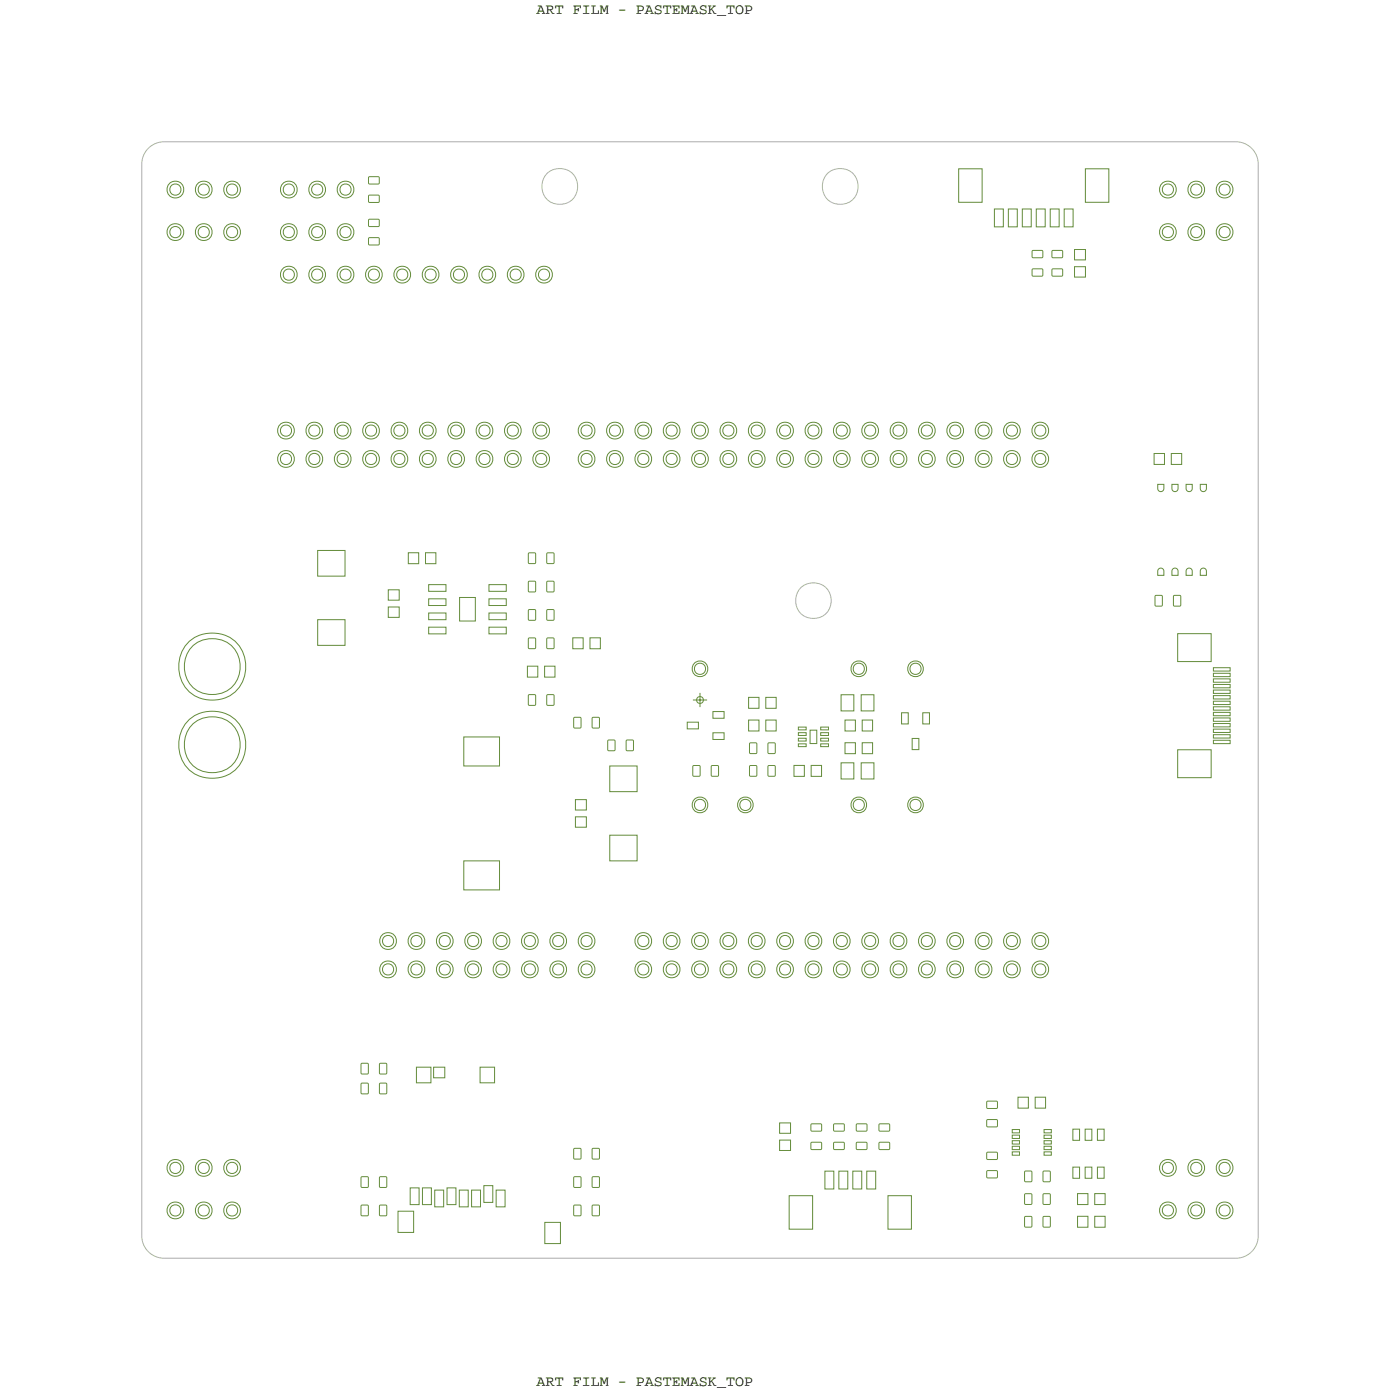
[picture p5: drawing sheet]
<svg xmlns="http://www.w3.org/2000/svg" width="125mm" height="125mm" viewBox="0 0 125 125" stroke-linecap="round" stroke-linejoin="round" font-family="sans-serif">
<defs><g id="words">
<g font-size="1.3">
<text x="48.1" y="1.2">ART FILM - PASTEMASK_TOP</text>
<text x="48.1" y="124.2">ART FILM - PASTEMASK_TOP</text>
</g>
</g></defs>
<!-- layer: Board Outline -->
<g fill="none" stroke="#acacac" stroke-width=".09">
<path d="M12.7 14.7v96zM14.7 12.7a2 2 0 0 0-2 2M14.7 12.7h96zM110.7 12.7a2 2 0 0 1 2 2M112.7 14.7v96zM12.7 110.7a2 2 0 0 0 2 2M14.7 112.7h96zM112.7 110.7a2 2 0 0 1-2 2"/>
<circle cx="50.1" cy="16.7" r="1.61"/>
<circle cx="75.3" cy="16.7" r="1.61"/>
<circle cx="72.9" cy="53.8" r="1.6"/>
</g>
<!-- layer: Nets -->
<g fill="none" stroke="#638b3a" stroke-width=".09">
<path d="M33 19.7h.9l.1 .5-.9 .1zM33 15.9l.9-.1 .1 .6-.9 .1zM33 17.5h.9l.1 .6h-.9zM85.9 15.1h2.1v3h-2.1zM89.1 18.7h.8v1.6h-.8zM90.3 18.7h.8v1.6h-.8zM91.6 18.7h.8v1.6h-.8zM92.8 18.7h.8v1.6h-.8zM94.1 18.7h.8v1.6h-.8zM95.3 18.7h.8v1.6h-.8zM97.2 15.1h2.1v3h-2.1zM33 21.3h.9l.1 .6h-.9z"/>
<path d="M92.5 24.1h.9v.6h-.9zM92.5 22.5l.9-.1v.6l-.9 .1zM94.2 24.1h.9l.1 .6h-.9zM94.2 22.5l.9-.1 .1 .6-.9 .1zM96.2 23.9h1v.9h-1zM96.2 22.3h1v1h-1zM28.5 55.5h2.4v2.3h-2.4zM28.5 49.3h2.4v2.3h-2.4zM34.8 54.4h1v.9h-1zM34.8 52.8h1v1h-1zM36.6 49.5h.9v1h-.9zM38.1 49.5h.9v1h-.9z"/>
<path d="M38.4 54.9h1.5v.6h-1.5zM38.4 52.4h1.5v.6h-1.5zM38.4 56.2h1.5v.6h-1.5zM38.4 53.6h1.5v.6h-1.5zM41.2 53.5h1.4v2.1h-1.4zM43.8 56.2h1.5v.6h-1.5zM43.8 54.9h1.5v.6h-1.5zM43.8 52.4h1.5v.6h-1.5zM43.8 53.6h1.5v.6h-1.5zM47.2 59.7h1v.9h-1zM47.3 52.1h.7l-.1 .9h-.6zM47.4 57.2h.6l-.1 .9h-.6z"/>
<path d="M47.4 49.5l.6 .1-.1 .9-.6-.1zM47.4 54.6h.6l-.1 .9h-.6zM48.8 59.7h.9v.9h-.9zM49 52.1h.6v.9h-.6zM49 57.2h.6v.9h-.6zM49 49.5l.6 .1v.9l-.6-.1zM49 54.6h.6v.9h-.6zM51.3 57.1h.9v1h-.9zM52.8 57.1h1v1h-1zM103.4 40.6h.9v1h-.9zM103.5 53.4h.6v.9l-.6-.1zM103.7 43.4h.5v.4l-.1 .2h-.2l-.1-.1z"/>
<path d="M103.8 51l.2-.1 .2 .1v.5h-.5zM104.9 40.6h.9v1h-.9zM105 43.4h.5v.4l-.1 .2h-.2l-.2-.1zM105.1 51l.2-.1 .2 .1v.5h-.5zM105.1 53.4h.7l-.1 .9-.6-.1zM105.5 56.8h3v2.5h-3zM106.2 43.4h.6v.4l-.1 .2h-.2l-.2-.1zM106.3 51l.2-.1 .2 .1 .1 .5h-.6zM107.5 43.4h.6v.4l-.2 .2h-.2l-.1-.1zM107.6 51l.2-.1 .2 .1 .1 .5h-.6zM108.7 59.8h1.5v.3h-1.5zM41.5 66h3.2v2.6h-3.2z"/>
<path d="M41.5 77.1h3.2v2.6h-3.2zM47.4 62.2l.6 .1-.1 .9-.6-.1zM49 62.2l.6 .1v.9l-.6-.1zM51.4 64.3h.6v.9h-.6zM51.5 73.2h1v.9h-1zM51.5 71.6h1v1h-1zM53.1 64.3h.6l-.1 .9h-.5zM54.5 66.3h.6l-.1 .9h-.6zM54.6 74.8h2.5v2.3h-2.5zM54.6 68.6h2.5v2.3h-2.5zM56.1 66.3h.6v.9h-.6zM61.6 64.7h1v.6h-1z"/>
<path d="M62.1 68.6h.6v.9h-.6zM63.7 68.6h.6v.9h-.6zM63.9 65.6h1v.6h-1zM63.9 63.7h1v.6h-1zM67.1 62.5h.9v.9h-.9zM67.1 64.5h.9v1h-.9zM67.2 66.6h.6l-.1 .9h-.6zM67.2 68.6h.6l-.1 .9h-.6zM68.6 62.5h.9v.9h-.9zM68.6 64.5h.9v1h-.9zM68.8 66.6h.6v.9h-.6zM68.8 68.6h.6v.9h-.6z"/>
<path d="M71.1 68.6h.9v.9h-.9zM71.5 66.1h.7v.3h-.7zM71.5 65.6h.7v.3h-.7zM71.5 65.1h.7v.3h-.7zM71.5 66.6h.7v.3h-.7zM72.6 65.4h.6v1.2h-.6zM72.7 68.6h.9v.9h-.9zM73.5 65.6h.7v.3h-.7zM73.5 66.6h.7v.3h-.7zM73.5 66.1h.7v.3h-.7zM73.5 65.1h.7v.3h-.7zM75.3 68.3h1.2v1.5h-1.2z"/>
<path d="M75.3 62.2h1.2v1.5h-1.2zM75.7 66.5h.9v1h-.9zM75.7 64.5h.9v1h-.9zM77.1 62.2h1.2v1.5h-1.2zM77.1 68.3h1.2v1.5h-1.2zM77.2 64.5h1v1h-1zM77.2 66.5h1v1h-1zM80.8 63.8h.6v1h-.6zM81.7 66.1h.6v1h-.6zM82.7 63.8h.6v1h-.6zM105.5 67.2h3v2.5h-3zM108.7 65.3h1.5v.3h-1.5z"/>
<path d="M108.7 64.3h1.5v.3h-1.5zM108.7 64.8h1.5v.3h-1.5zM108.7 60.3h1.5v.3h-1.5zM108.7 61.3h1.5v.3h-1.5zM108.7 62.8h1.5v.3h-1.5zM108.7 63.8h1.5v.3h-1.5zM108.7 62.3h1.5v.3h-1.5zM108.7 61.8h1.5v.3h-1.5zM108.7 60.8h1.5v.3h-1.5zM108.7 63.3h1.5v.3h-1.5zM108.7 65.8h1.5v.3h-1.5zM108.7 66.3h1.5v.3h-1.5z"/>
<path d="M32.4 95.3h.6l-.1 .9h-.5zM32.4 97l.6 .1-.1 .9-.6-.1zM34 95.3h.6v.9h-.6zM34 97l.6 .1v.9l-.6-.1zM37.3 95.6h1.3v1.4h-1.3zM38.8 95.6h1v.9h-1zM43 95.6h1.3v1.4h-1.3zM88.4 98.7l.9-.1v.6l-.9 .1zM91.2 98.3h.9v1h-.9zM92.7 98.3h1v1h-1zM32.4 105.4h.6l-.1 .9h-.6zM32.4 108h.6l-.1 .9h-.6z"/>
<path d="M34 105.4h.6v.9h-.6zM34 108h.6v.9h-.6zM35.6 108.5h1.5v1.9h-1.5zM36.7 106.4h.8v1.5h-.8zM37.8 106.4h.8v1.5h-.8zM38.9 106.6h.8v1.5h-.8zM40 106.4h.8v1.5h-.8zM41.1 106.6h.8v1.5h-.8zM42.2 106.6h.8v1.5h-.8zM43.3 106.2h.8v1.5h-.8zM44.4 106.6h.8v1.5h-.8zM48.8 109.5h1.4v1.9h-1.4z"/>
<path d="M51.4 105.4h.6v.9h-.6zM51.4 102.9h.6v.9h-.6zM51.4 108h.6v.9h-.6zM53.1 108h.6l-.1 .9h-.5zM53.1 105.4h.6l-.1 .9h-.5zM53.1 102.9h.6l-.1 .9h-.5zM69.8 100.6h1v.9h-1zM69.8 102.1h1v1h-1zM70.7 107.1h2.1v3h-2.1zM72.7 100.7h.8l.1 .6h-.9zM72.7 102.3h.8l.1 .6-.9 .1zM73.9 104.9h.8v1.6h-.8z"/>
<path d="M74.7 102.3h.9v.6l-.9 .1zM74.7 100.7h.9v.6h-.9zM75.1 104.9h.8v1.6h-.8zM76.4 104.9h.8v1.6h-.8zM76.7 102.3h.9v.6l-.9 .1zM76.7 100.7h.9v.6h-.9zM77.6 104.9h.8v1.6h-.8zM78.8 100.7h.8l.1 .6h-.9zM78.8 102.3h.8l.1 .6-.9 .1zM79.5 107.1h2.1v3h-2.1zM88.4 103.2h.9v.6h-.9zM88.4 104.9h.9v.6h-.9z"/>
<path d="M88.4 100.3h.9v.6h-.9zM90.7 102.7h.6v.3h-.6zM90.7 101.7h.6v.3h-.6zM90.7 102.2h.6v.3h-.6zM90.7 103.2h.6v.3h-.6zM90.7 101.2h.6v.3h-.6zM91.8 104.9h.6v.9h-.6zM91.8 106.9l.6 .1v.9l-.6-.1zM91.8 109h.6v.9h-.6zM93.4 104.9h.7l-.1 .9h-.6zM93.5 106.9l.6 .1-.1 .9-.6-.1zM93.5 109h.6l-.1 .9h-.6z"/>
<path d="M93.5 103.2h.7v.3h-.7zM93.5 102.7h.7v.3h-.7zM93.5 102.2h.7v.3h-.7zM93.5 101.7h.7v.3h-.7zM93.5 101.2h.7v.3h-.7zM96.1 101.1h.6v1h-.6zM96.1 104.5h.6v1h-.6zM96.5 106.9h.9v1h-.9zM96.5 108.9h.9v1h-.9zM97.2 101.1h.6v1h-.6zM97.2 104.5h.6v1h-.6zM98.1 106.9h.9v1h-.9z"/>
<path d="M98.1 108.9h.9v1h-.9zM98.3 101.1h.6v1h-.6zM98.3 104.5h.6v1h-.6z"/>
<circle cx="15.7" cy="17" r=".5"/>
<circle cx="15.7" cy="17" r=".76"/>
<circle cx="18.2" cy="17" r=".5"/>
<circle cx="18.2" cy="17" r=".76"/>
<circle cx="20.8" cy="17" r=".5"/>
<circle cx="20.8" cy="17" r=".76"/>
<circle cx="25.9" cy="17" r=".5"/>
<circle cx="25.9" cy="17" r=".76"/>
<circle cx="28.4" cy="17" r=".5"/>
<circle cx="28.4" cy="17" r=".76"/>
<circle cx="30.9" cy="17" r=".5"/>
<circle cx="30.9" cy="17" r=".76"/>
<circle cx="104.6" cy="17" r=".5"/>
<circle cx="104.6" cy="17" r=".76"/>
<circle cx="107.1" cy="17" r=".5"/>
<circle cx="107.1" cy="17" r=".76"/>
<circle cx="109.7" cy="17" r=".5"/>
<circle cx="109.7" cy="17" r=".76"/>
<circle cx="15.7" cy="20.8" r=".5"/>
<circle cx="15.7" cy="20.8" r=".76"/>
<circle cx="18.2" cy="20.8" r=".5"/>
<circle cx="18.2" cy="20.8" r=".76"/>
<circle cx="20.8" cy="20.8" r=".5"/>
<circle cx="20.8" cy="20.8" r=".76"/>
<circle cx="25.6" cy="38.6" r=".5"/>
<circle cx="25.6" cy="38.6" r=".76"/>
<circle cx="25.9" cy="20.8" r=".5"/>
<circle cx="25.9" cy="24.6" r=".5"/>
<circle cx="25.9" cy="20.8" r=".76"/>
<circle cx="25.9" cy="24.6" r=".76"/>
<circle cx="28.2" cy="38.6" r=".5"/>
<circle cx="28.2" cy="38.6" r=".76"/>
<circle cx="28.4" cy="20.8" r=".5"/>
<circle cx="28.4" cy="24.6" r=".5"/>
<circle cx="28.4" cy="24.6" r=".76"/>
<circle cx="28.4" cy="20.8" r=".76"/>
<circle cx="30.7" cy="38.6" r=".5"/>
<circle cx="30.7" cy="38.6" r=".76"/>
<circle cx="30.9" cy="24.6" r=".5"/>
<circle cx="30.9" cy="20.8" r=".5"/>
<circle cx="30.9" cy="24.6" r=".76"/>
<circle cx="30.9" cy="20.8" r=".76"/>
<circle cx="33.2" cy="38.6" r=".5"/>
<circle cx="33.2" cy="38.6" r=".76"/>
<circle cx="33.5" cy="24.6" r=".5"/>
<circle cx="33.5" cy="24.6" r=".76"/>
<circle cx="35.8" cy="38.6" r=".5"/>
<circle cx="35.8" cy="38.6" r=".76"/>
<circle cx="36" cy="24.6" r=".5"/>
<circle cx="36" cy="24.6" r=".76"/>
<circle cx="38.3" cy="38.6" r=".5"/>
<circle cx="38.3" cy="38.6" r=".76"/>
<circle cx="38.6" cy="24.6" r=".5"/>
<circle cx="38.6" cy="24.6" r=".76"/>
<circle cx="40.9" cy="38.6" r=".5"/>
<circle cx="40.9" cy="38.6" r=".76"/>
<circle cx="41.1" cy="24.6" r=".5"/>
<circle cx="41.1" cy="24.6" r=".76"/>
<circle cx="43.4" cy="38.6" r=".5"/>
<circle cx="43.4" cy="38.6" r=".76"/>
<circle cx="43.6" cy="24.6" r=".5"/>
<circle cx="43.6" cy="24.6" r=".76"/>
<circle cx="45.9" cy="38.6" r=".5"/>
<circle cx="45.9" cy="38.6" r=".76"/>
<circle cx="46.2" cy="24.6" r=".5"/>
<circle cx="46.2" cy="24.6" r=".76"/>
<circle cx="48.5" cy="38.6" r=".5"/>
<circle cx="48.5" cy="38.6" r=".76"/>
<circle cx="48.7" cy="24.6" r=".5"/>
<circle cx="48.7" cy="24.6" r=".76"/>
<circle cx="52.5" cy="38.6" r=".5"/>
<circle cx="52.5" cy="38.6" r=".76"/>
<circle cx="55.1" cy="38.6" r=".5"/>
<circle cx="55.1" cy="38.6" r=".76"/>
<circle cx="57.6" cy="38.6" r=".5"/>
<circle cx="57.6" cy="38.6" r=".76"/>
<circle cx="60.2" cy="38.6" r=".5"/>
<circle cx="60.2" cy="38.6" r=".76"/>
<circle cx="62.7" cy="38.6" r=".5"/>
<circle cx="62.7" cy="38.6" r=".76"/>
<circle cx="65.2" cy="38.6" r=".5"/>
<circle cx="65.2" cy="38.6" r=".76"/>
<circle cx="67.8" cy="38.6" r=".5"/>
<circle cx="67.8" cy="38.6" r=".76"/>
<circle cx="70.3" cy="38.6" r=".5"/>
<circle cx="70.3" cy="38.6" r=".76"/>
<circle cx="72.9" cy="38.6" r=".5"/>
<circle cx="72.9" cy="38.6" r=".76"/>
<circle cx="75.4" cy="38.6" r=".5"/>
<circle cx="75.4" cy="38.6" r=".76"/>
<circle cx="77.9" cy="38.6" r=".5"/>
<circle cx="77.9" cy="38.6" r=".76"/>
<circle cx="80.5" cy="38.6" r=".5"/>
<circle cx="80.5" cy="38.6" r=".76"/>
<circle cx="83" cy="38.6" r=".5"/>
<circle cx="83" cy="38.6" r=".76"/>
<circle cx="85.6" cy="38.6" r=".5"/>
<circle cx="85.6" cy="38.6" r=".76"/>
<circle cx="88.1" cy="38.6" r=".5"/>
<circle cx="88.1" cy="38.6" r=".76"/>
<circle cx="90.6" cy="38.6" r=".5"/>
<circle cx="90.6" cy="38.6" r=".76"/>
<circle cx="93.2" cy="38.6" r=".5"/>
<circle cx="93.2" cy="38.6" r=".76"/>
<circle cx="104.6" cy="20.8" r=".5"/>
<circle cx="104.6" cy="20.8" r=".76"/>
<circle cx="107.1" cy="20.8" r=".5"/>
<circle cx="107.1" cy="20.8" r=".76"/>
<circle cx="109.7" cy="20.8" r=".5"/>
<circle cx="109.7" cy="20.8" r=".76"/>
<circle cx="19" cy="59.7" r="2.52"/>
<circle cx="19" cy="59.7" r="3"/>
<circle cx="25.6" cy="41.1" r=".5"/>
<circle cx="25.6" cy="41.1" r=".76"/>
<circle cx="28.2" cy="41.1" r=".5"/>
<circle cx="28.2" cy="41.1" r=".76"/>
<circle cx="30.7" cy="41.1" r=".5"/>
<circle cx="30.7" cy="41.1" r=".76"/>
<circle cx="33.2" cy="41.1" r=".5"/>
<circle cx="33.2" cy="41.1" r=".76"/>
<circle cx="35.8" cy="41.1" r=".5"/>
<circle cx="35.8" cy="41.1" r=".76"/>
<circle cx="38.3" cy="41.1" r=".5"/>
<circle cx="38.3" cy="41.1" r=".76"/>
<circle cx="40.9" cy="41.1" r=".5"/>
<circle cx="40.9" cy="41.1" r=".76"/>
<circle cx="43.4" cy="41.1" r=".5"/>
<circle cx="43.4" cy="41.1" r=".76"/>
<circle cx="45.9" cy="41.1" r=".5"/>
<circle cx="45.9" cy="41.1" r=".76"/>
<circle cx="48.5" cy="41.1" r=".5"/>
<circle cx="48.5" cy="41.1" r=".76"/>
<circle cx="52.5" cy="41.1" r=".5"/>
<circle cx="52.5" cy="41.1" r=".76"/>
<circle cx="55.1" cy="41.1" r=".5"/>
<circle cx="55.1" cy="41.1" r=".76"/>
<circle cx="57.6" cy="41.1" r=".5"/>
<circle cx="57.6" cy="41.1" r=".76"/>
<circle cx="60.2" cy="41.1" r=".5"/>
<circle cx="60.2" cy="41.1" r=".76"/>
<circle cx="62.7" cy="59.9" r=".5"/>
<circle cx="62.7" cy="41.1" r=".5"/>
<circle cx="62.7" cy="41.1" r=".76"/>
<circle cx="62.7" cy="59.9" r=".71"/>
<circle cx="65.2" cy="41.1" r=".5"/>
<circle cx="65.2" cy="41.1" r=".76"/>
<circle cx="67.8" cy="41.1" r=".5"/>
<circle cx="67.8" cy="41.1" r=".76"/>
<circle cx="70.3" cy="41.1" r=".5"/>
<circle cx="70.3" cy="41.1" r=".76"/>
<circle cx="72.9" cy="41.1" r=".5"/>
<circle cx="72.9" cy="41.1" r=".76"/>
<circle cx="75.4" cy="41.1" r=".5"/>
<circle cx="75.4" cy="41.1" r=".76"/>
<circle cx="76.9" cy="59.9" r=".5"/>
<circle cx="76.9" cy="59.9" r=".71"/>
<circle cx="77.9" cy="41.1" r=".5"/>
<circle cx="77.9" cy="41.1" r=".76"/>
<circle cx="80.5" cy="41.1" r=".5"/>
<circle cx="80.5" cy="41.1" r=".76"/>
<circle cx="82" cy="59.9" r=".5"/>
<circle cx="82" cy="59.9" r=".71"/>
<circle cx="83" cy="41.1" r=".5"/>
<circle cx="83" cy="41.1" r=".76"/>
<circle cx="85.6" cy="41.1" r=".5"/>
<circle cx="85.6" cy="41.1" r=".76"/>
<circle cx="88.1" cy="41.1" r=".5"/>
<circle cx="88.1" cy="41.1" r=".76"/>
<circle cx="90.6" cy="41.1" r=".5"/>
<circle cx="90.6" cy="41.1" r=".76"/>
<circle cx="93.2" cy="41.1" r=".5"/>
<circle cx="93.2" cy="41.1" r=".76"/>
<circle cx="19" cy="66.7" r="2.52"/>
<circle cx="19" cy="66.7" r="3"/>
<circle cx="62.7" cy="72.1" r=".5"/>
<circle cx="62.7" cy="72.1" r=".71"/>
<circle cx="66.8" cy="72.1" r=".5"/>
<circle cx="66.8" cy="72.1" r=".71"/>
<circle cx="76.9" cy="72.1" r=".5"/>
<circle cx="76.9" cy="72.1" r=".71"/>
<circle cx="82" cy="72.1" r=".5"/>
<circle cx="82" cy="72.1" r=".71"/>
<circle cx="34.8" cy="86.8" r=".5"/>
<circle cx="34.8" cy="84.3" r=".5"/>
<circle cx="34.8" cy="84.3" r=".76"/>
<circle cx="34.8" cy="86.8" r=".76"/>
<circle cx="37.3" cy="84.3" r=".5"/>
<circle cx="37.3" cy="86.8" r=".5"/>
<circle cx="37.3" cy="86.8" r=".76"/>
<circle cx="37.3" cy="84.3" r=".76"/>
<circle cx="39.8" cy="86.8" r=".5"/>
<circle cx="39.8" cy="84.3" r=".5"/>
<circle cx="39.8" cy="84.3" r=".76"/>
<circle cx="39.8" cy="86.8" r=".76"/>
<circle cx="42.4" cy="86.8" r=".5"/>
<circle cx="42.4" cy="84.3" r=".5"/>
<circle cx="42.4" cy="86.8" r=".76"/>
<circle cx="42.4" cy="84.3" r=".76"/>
<circle cx="44.9" cy="84.3" r=".5"/>
<circle cx="44.9" cy="86.8" r=".5"/>
<circle cx="44.9" cy="86.8" r=".76"/>
<circle cx="44.9" cy="84.3" r=".76"/>
<circle cx="47.5" cy="86.8" r=".5"/>
<circle cx="47.5" cy="84.3" r=".5"/>
<circle cx="47.5" cy="86.8" r=".76"/>
<circle cx="47.5" cy="84.3" r=".76"/>
<circle cx="50" cy="84.3" r=".5"/>
<circle cx="50" cy="86.8" r=".5"/>
<circle cx="50" cy="84.3" r=".76"/>
<circle cx="50" cy="86.8" r=".76"/>
<circle cx="52.5" cy="84.3" r=".5"/>
<circle cx="52.5" cy="86.8" r=".5"/>
<circle cx="52.5" cy="86.8" r=".76"/>
<circle cx="52.5" cy="84.3" r=".76"/>
<circle cx="57.6" cy="86.8" r=".5"/>
<circle cx="57.6" cy="84.3" r=".5"/>
<circle cx="57.6" cy="86.8" r=".76"/>
<circle cx="57.6" cy="84.3" r=".76"/>
<circle cx="60.2" cy="84.3" r=".5"/>
<circle cx="60.2" cy="86.8" r=".5"/>
<circle cx="60.2" cy="86.8" r=".76"/>
<circle cx="60.2" cy="84.3" r=".76"/>
<circle cx="62.7" cy="86.8" r=".5"/>
<circle cx="62.7" cy="84.3" r=".5"/>
<circle cx="62.7" cy="86.8" r=".76"/>
<circle cx="62.7" cy="84.3" r=".76"/>
<circle cx="65.2" cy="84.3" r=".5"/>
<circle cx="65.2" cy="86.8" r=".5"/>
<circle cx="65.2" cy="84.3" r=".76"/>
<circle cx="65.2" cy="86.8" r=".76"/>
<circle cx="67.8" cy="84.3" r=".5"/>
<circle cx="67.8" cy="86.8" r=".5"/>
<circle cx="67.8" cy="86.8" r=".76"/>
<circle cx="67.8" cy="84.3" r=".76"/>
<circle cx="70.3" cy="84.3" r=".5"/>
<circle cx="70.3" cy="86.8" r=".5"/>
<circle cx="70.3" cy="84.3" r=".76"/>
<circle cx="70.3" cy="86.8" r=".76"/>
<circle cx="72.9" cy="86.8" r=".5"/>
<circle cx="72.9" cy="84.3" r=".5"/>
<circle cx="72.9" cy="86.8" r=".76"/>
<circle cx="72.9" cy="84.3" r=".76"/>
<circle cx="75.4" cy="84.3" r=".5"/>
<circle cx="75.4" cy="86.8" r=".5"/>
<circle cx="75.4" cy="86.8" r=".76"/>
<circle cx="75.4" cy="84.3" r=".76"/>
<circle cx="77.9" cy="84.3" r=".5"/>
<circle cx="77.9" cy="86.8" r=".5"/>
<circle cx="77.9" cy="86.8" r=".76"/>
<circle cx="77.9" cy="84.3" r=".76"/>
<circle cx="80.5" cy="86.8" r=".5"/>
<circle cx="80.5" cy="84.3" r=".5"/>
<circle cx="80.5" cy="86.8" r=".76"/>
<circle cx="80.5" cy="84.3" r=".76"/>
<circle cx="83" cy="86.8" r=".5"/>
<circle cx="83" cy="84.3" r=".5"/>
<circle cx="83" cy="86.8" r=".76"/>
<circle cx="83" cy="84.3" r=".76"/>
<circle cx="85.6" cy="84.3" r=".5"/>
<circle cx="85.6" cy="86.8" r=".5"/>
<circle cx="85.6" cy="84.3" r=".76"/>
<circle cx="85.6" cy="86.8" r=".76"/>
<circle cx="88.1" cy="84.3" r=".5"/>
<circle cx="88.1" cy="86.8" r=".5"/>
<circle cx="88.1" cy="84.3" r=".76"/>
<circle cx="88.1" cy="86.8" r=".76"/>
<circle cx="90.6" cy="84.3" r=".5"/>
<circle cx="90.6" cy="86.8" r=".5"/>
<circle cx="90.6" cy="86.8" r=".76"/>
<circle cx="90.6" cy="84.3" r=".76"/>
<circle cx="93.2" cy="86.8" r=".5"/>
<circle cx="93.2" cy="84.3" r=".5"/>
<circle cx="93.2" cy="86.8" r=".76"/>
<circle cx="93.2" cy="84.3" r=".76"/>
<circle cx="15.7" cy="104.6" r=".5"/>
<circle cx="15.7" cy="108.4" r=".5"/>
<circle cx="15.7" cy="108.4" r=".76"/>
<circle cx="15.7" cy="104.6" r=".76"/>
<circle cx="18.2" cy="104.6" r=".5"/>
<circle cx="18.2" cy="108.4" r=".5"/>
<circle cx="18.2" cy="104.6" r=".76"/>
<circle cx="18.2" cy="108.4" r=".76"/>
<circle cx="20.8" cy="104.6" r=".5"/>
<circle cx="20.8" cy="108.4" r=".5"/>
<circle cx="20.8" cy="108.4" r=".76"/>
<circle cx="20.8" cy="104.6" r=".76"/>
<circle cx="104.6" cy="104.6" r=".5"/>
<circle cx="104.6" cy="108.4" r=".5"/>
<circle cx="104.6" cy="104.6" r=".76"/>
<circle cx="104.6" cy="108.4" r=".76"/>
<circle cx="107.1" cy="104.6" r=".5"/>
<circle cx="107.1" cy="108.4" r=".5"/>
<circle cx="107.1" cy="104.6" r=".76"/>
<circle cx="107.1" cy="108.4" r=".76"/>
<circle cx="109.7" cy="108.4" r=".5"/>
<circle cx="109.7" cy="104.6" r=".5"/>
<circle cx="109.7" cy="104.6" r=".76"/>
<circle cx="109.7" cy="108.4" r=".76"/>
</g>
<!-- layer: Drawing Origin -->
<path d="M62.1 62.7h1.2M62.5 62.5l.2-.1 .2 .1 .1 .2-.1 .2-.2 .1-.2-.1-.1-.2zM62.7 62.1v1.2" fill="none" stroke="#638b3a" stroke-width=".09"/>
<use href="#words"/>
</svg>
